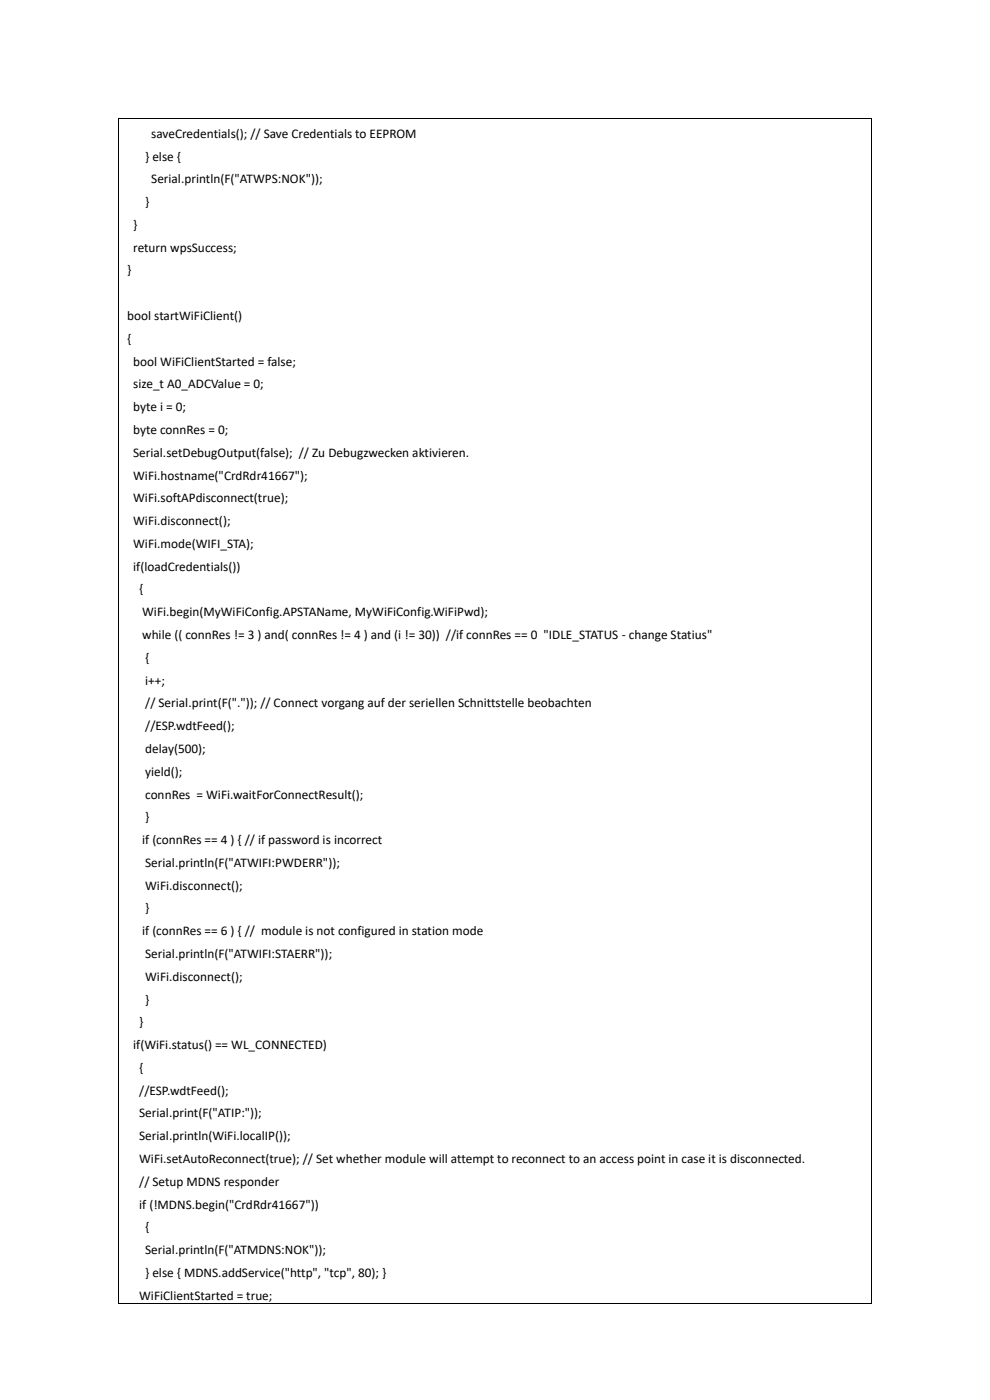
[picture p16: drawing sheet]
<svg xmlns="http://www.w3.org/2000/svg" width="210mm" height="297mm" viewBox="0 0 210 297" stroke-linecap="round" stroke-linejoin="round" font-family="sans-serif">
<defs><g id="words">
<g font-size="2.8">
<text x="32.1" y="29.2">saveCredentials(); // Save Credentials to EEPROM</text>
<text x="30.8" y="34.1">} else {</text>
<text x="32.1" y="38.9">Serial.println(F(&quot;ATWPS:NOK&quot;));</text>
<text x="30.8" y="43.7">}</text>
<text x="28.3" y="53.4">return wpsSuccess;</text>
<text x="28.3" y="48.6">}</text>
<text x="27" y="58.2">}</text>
<text x="27" y="67.9">bool startWiFiClient()</text>
<text x="27" y="72.7">{</text>
<text x="28.3" y="77.6">bool WiFiClientStarted = false;</text>
<text x="28.3" y="82.4">size_t A0_ADCValue = 0;</text>
<text x="28.3" y="87.2">byte i = 0;</text>
<text x="28.3" y="92.1">byte connRes = 0;</text>
<text x="28.3" y="101.7">WiFi.hostname(&quot;CrdRdr41667&quot;);</text>
<text x="28.3" y="96.9">Serial.setDebugOutput(false); // Zu Debugzwecken aktivieren.</text>
<text x="28.3" y="106.6">WiFi.softAPdisconnect(true);</text>
<text x="28.3" y="111.4">WiFi.disconnect();</text>
<text x="28.3" y="116.2">WiFi.mode(WIFI_STA);</text>
<text x="28.3" y="121.1">if(loadCredentials())</text>
<text x="29.5" y="125.9">{</text>
<text x="30.2" y="130.7">WiFi.begin(MyWiFiConfig.APSTAName, MyWiFiConfig.WiFiPwd);</text>
<text x="30.2" y="135.6">while (( connRes != 3 ) and( connRes != 4 ) and (i != 30)) //if connRes == 0 &quot;IDLE_STATUS - change Statius&quot;</text>
<text x="30.8" y="140.4">{</text>
<text x="30.8" y="145.2">i++;</text>
<text x="30.8" y="150.1">// Serial.print(F(&quot;.&quot;)); // Connect vorgang auf der seriellen Schnittstelle beobachten</text>
<text x="30.8" y="154.9">//ESP.wdtFeed();</text>
<text x="30.8" y="159.7">delay(500);</text>
<text x="30.8" y="164.5">yield();</text>
<text x="30.8" y="169.4">connRes = WiFi.waitForConnectResult();</text>
<text x="30.2" y="179">if (connRes == 4 ) { // if password is incorrect</text>
<text x="30.8" y="174.2">}</text>
<text x="30.8" y="183.9">Serial.println(F(&quot;ATWIFI:PWDERR&quot;));</text>
<text x="30.8" y="188.7">WiFi.disconnect();</text>
<text x="30.8" y="193.5">}</text>
<text x="30.2" y="198.4">if (connRes == 6 ) { // module is not configured in station mode</text>
<text x="30.8" y="203.2">Serial.println(F(&quot;ATWIFI:STAERR&quot;));</text>
<text x="30.8" y="208">WiFi.disconnect();</text>
<text x="30.8" y="212.9">}</text>
<text x="29.5" y="217.7">}</text>
<text x="28.3" y="222.5">if(WiFi.status() == WL_CONNECTED)</text>
<text x="29.5" y="227.4">{</text>
<text x="29.5" y="232.2">//ESP.wdtFeed();</text>
<text x="29.5" y="237">Serial.print(F(&quot;ATIP:&quot;));</text>
<text x="29.5" y="241.9">Serial.println(WiFi.localIP());</text>
<text x="29.5" y="251.5">// Setup MDNS responder</text>
<text x="29.5" y="246.7">WiFi.setAutoReconnect(true); // Set whether module will attempt to reconnect to an access point in case it is disconnected.</text>
<text x="29.5" y="256.4">if (!MDNS.begin(&quot;CrdRdr41667&quot;))</text>
<text x="30.8" y="261.2">{</text>
<text x="30.8" y="266">Serial.println(F(&quot;ATMDNS:NOK&quot;));</text>
<text x="29.5" y="275.7">WiFiClientStarted = true;</text>
<text x="30.8" y="270.9">} else { MDNS.addService(&quot;http&quot;, &quot;tcp&quot;, 80); }</text>
</g>
</g></defs>
<g fill="#000">
<path d="M25 25h.2v.2h-.2z" fill-rule="evenodd"/>
<path d="M25 25h.2v.2h-.2z" fill-rule="evenodd"/>
<path d="M184.8 25h.2v.2h-.2z" fill-rule="evenodd"/>
<path d="M184.8 25h.2v.2h-.2z" fill-rule="evenodd"/>
<path d="M25 276.5h.2v.2h-.2z" fill-rule="evenodd"/>
<path d="M25 276.5h.2v.2h-.2z" fill-rule="evenodd"/>
<path d="M184.8 276.5h.2v.2h-.2z" fill-rule="evenodd"/>
<path d="M184.8 276.5h.2v.2h-.2z" fill-rule="evenodd"/>
</g>
<path d="M25.1 25.2v251.3M25.2 25.1h159.6M184.9 25.2v251.3M25.2 276.6h159.6" fill="none" stroke="#000" stroke-width=".21"/>
<use href="#words"/>
</svg>
